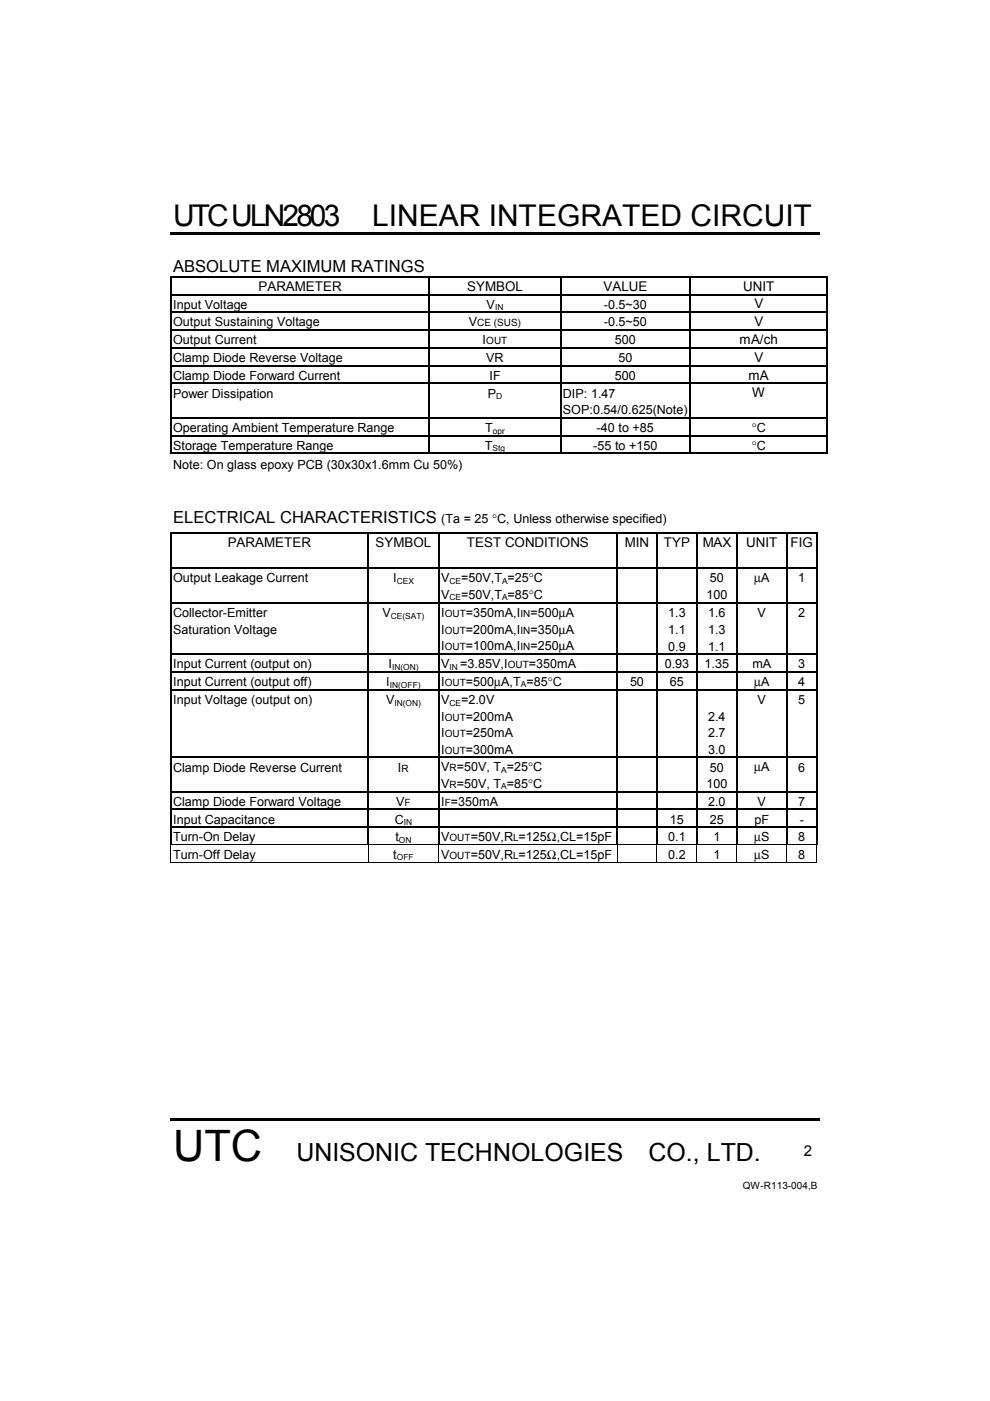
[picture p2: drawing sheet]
<svg xmlns="http://www.w3.org/2000/svg" width="210mm" height="297mm" viewBox="0 0 210 297" stroke-linecap="round" stroke-linejoin="round" font-family="sans-serif">
<defs><g id="words">
<text font-size="9.2" x="36.7" y="246.3">UTC</text>
<g font-size="6.3">
<text x="36.7" y="47.9">UTC ULN2803</text>
<text x="78.9" y="47.9">LINEAR INTEGRATED CIRCUIT</text>
</g>
<g font-size="5.3">
<text x="62.8" y="246.3">UNISONIC TECHNOLOGIES</text>
<text x="137.5" y="246.3">CO., LTD.</text>
</g>
<g font-size="3.5">
<text x="36.7" y="57.7">ABSOLUTE MAXIMUM RATINGS</text>
<text x="36.7" y="111">ELECTRICAL CHARACTERISTICS</text>
</g>
<text font-size="3.2" x="170.4" y="245.2">2</text>
<g font-size="2.8">
<text x="54.8" y="61.6">PARAMETER</text>
<text x="99" y="61.6">SYMBOL</text>
<text x="127.9" y="61.6">VALUE</text>
<text x="157.6" y="61.6">UNIT</text>
<text x="159.9" y="65.4">V</text>
<text x="159.9" y="69.2">V</text>
<text x="156.8" y="72.9">mA/ch</text>
<text x="159.9" y="76.7">V</text>
<text x="158.7" y="80.5">mA</text>
<text x="159.5" y="84.2">W</text>
<text x="48.3" y="116">PARAMETER</text>
<text x="79.6" y="116">SYMBOL</text>
<text x="99" y="116">TEST CONDITIONS</text>
<text x="132.5" y="116">MIN</text>
<text x="140.8" y="116">TYP</text>
<text x="149" y="116">MAX</text>
<text x="158.2" y="116">UNIT</text>
<text x="167.6" y="116">FIG</text>
</g>
<g font-size="2.7">
<text x="36.7" y="65.4">Input Voltage</text>
<text x="103.2" y="65.4">V</text>
<text x="128" y="65.4">-0.5~30</text>
<text x="36.7" y="69.2">Output Sustaining Voltage</text>
<text x="99.4" y="69.2">V</text>
<text x="128" y="69.2">-0.5~50</text>
<text x="36.7" y="73">Output Current</text>
<text x="36.7" y="76.8">Clamp Diode Reverse Voltage</text>
<text x="102.3" y="73">I</text>
<text x="103.1" y="76.8">VR</text>
<text x="130.4" y="73">500</text>
<text x="131.1" y="76.8">50</text>
<text x="36.7" y="80.5">Clamp Diode Forward Current</text>
<text x="103.8" y="80.5">IF</text>
<text x="130.4" y="80.5">500</text>
<text x="36.7" y="84.3">Power Dissipation</text>
<text x="103.4" y="84.3">P</text>
<text x="119.4" y="87.8">SOP:0.54/0.625(Note)</text>
<text x="119.4" y="84.3">DIP: 1.47</text>
<text x="36.7" y="91.6">Operating Ambient Temperature Range</text>
<text x="36.7" y="95.4">Storage Temperature Range</text>
<text x="102.8" y="95.4">T</text>
<text x="102.9" y="91.6">T</text>
<text x="125.8" y="95.4">-55 to +150</text>
<text x="126.5" y="91.6">-40 to +85</text>
<text x="159.4" y="95.3">°C</text>
<text x="159.4" y="91.6">°C</text>
<text x="36.7" y="99.5">Note: On glass epoxy PCB (30x30x1.6mm Cu 50%)</text>
<text x="93.6" y="111">(Ta = 25 °C, Unless otherwise specified)</text>
<text x="36.7" y="123.4">Output Leakage Current</text>
<text x="83.4" y="123.4">I</text>
<text x="93.5" y="123.4">V</text>
<text x="97.8" y="123.4">=50V,T =25°C</text>
<text x="150.5" y="123.4">50</text>
<text x="159.9" y="123.4">µA</text>
<text x="169.3" y="123.4">1</text>
<text x="36.7" y="130.9">Collector-Emitter</text>
<text x="81.1" y="130.9">V</text>
<text x="93.5" y="126.9">V</text>
<text x="93.5" y="130.9">I</text>
<text x="97.8" y="126.9">=50V,T =85°C</text>
<text x="98.8" y="130.9">=350mA,I</text>
<text x="112.5" y="130.9">=500µA</text>
<text x="141.7" y="130.9">1.3</text>
<text x="149.8" y="127">100</text>
<text x="150.1" y="130.9">1.6</text>
<text x="160.6" y="130.9">V</text>
<text x="169.3" y="130.9">2</text>
<text x="36.7" y="134.4">Saturation Voltage</text>
<text x="93.5" y="134.4">I</text>
<text x="93.5" y="137.9">I</text>
<text x="98.8" y="134.4">=200mA,I</text>
<text x="98.8" y="137.9">=100mA,I</text>
<text x="112.5" y="134.4">=350µA</text>
<text x="112.5" y="137.9">=250µA</text>
<text x="141.7" y="134.4">1.1</text>
<text x="141.7" y="137.9">0.9</text>
<text x="150.1" y="134.4">1.3</text>
<text x="150.1" y="137.9">1.1</text>
<text x="36.7" y="141.7">Input Current (output on)</text>
<text x="82.3" y="141.7">I</text>
<text x="93.5" y="141.7">V</text>
<text x="97.6" y="141.7">=3.85V,I</text>
<text x="112.2" y="141.7">=350mA</text>
<text x="140.9" y="141.7">0.93</text>
<text x="149.4" y="141.7">1.35</text>
<text x="159.5" y="141.7">mA</text>
<text x="169.3" y="141.7">3</text>
<text x="36.7" y="145.5">Input Current (output off)</text>
<text x="36.7" y="149.3">Input Voltage (output on)</text>
<text x="81.8" y="149.3">V</text>
<text x="81.9" y="145.5">I</text>
<text x="93.5" y="145.4">I</text>
<text x="93.5" y="149.3">V</text>
<text x="97.8" y="149.3">=2.0V</text>
<text x="98.8" y="145.4">=500µA,T =85°C</text>
<text x="133.6" y="145.5">50</text>
<text x="142" y="145.5">65</text>
<text x="159.9" y="145.4">µA</text>
<text x="160.6" y="149.3">V</text>
<text x="169.3" y="149.3">5</text>
<text x="169.3" y="145.5">4</text>
<text x="93.5" y="152.8">I</text>
<text x="98.8" y="152.8">=200mA</text>
<text x="150.1" y="152.8">2.4</text>
<text x="93.5" y="156.3">I</text>
<text x="93.5" y="159.8">I</text>
<text x="98.8" y="156.3">=250mA</text>
<text x="98.8" y="159.8">=300mA</text>
<text x="150.1" y="156.3">2.7</text>
<text x="150.1" y="159.8">3.0</text>
<text x="36.7" y="163.6">Clamp Diode Reverse Current</text>
<text x="84.4" y="163.6">I</text>
<text x="93.5" y="167">V =50V, T =85°C</text>
<text x="93.5" y="163.5">V =50V, T =25°C</text>
<text x="149.8" y="167">100</text>
<text x="150.5" y="163.6">50</text>
<text x="159.9" y="163.5">µA</text>
<text x="169.3" y="163.6">6</text>
<text x="36.7" y="170.9">Clamp Diode Forward Voltage</text>
<text x="84" y="170.9">V</text>
<text x="93.5" y="170.9">I =350mA</text>
<text x="150.1" y="170.9">2.0</text>
<text x="160.6" y="170.9">V</text>
<text x="169.3" y="170.9">7</text>
<text x="36.7" y="174.6">Input Capacitance</text>
<text x="36.7" y="178.4">Turn-On Delay</text>
<text x="83.7" y="174.6">C</text>
<text x="83.8" y="178.4">t</text>
<text x="93.5" y="178.4">V</text>
<text x="99.8" y="178.4">=50V,R =125Ω,CL=15pF</text>
<text x="141.7" y="178.4">0.1</text>
<text x="142" y="174.6">15</text>
<text x="150.5" y="174.6">25</text>
<text x="151.3" y="178.4">1</text>
<text x="159.9" y="178.4">µS</text>
<text x="160" y="174.6">pF</text>
<text x="169.3" y="178.4">8</text>
<text x="169.6" y="174.6">-</text>
<text x="36.7" y="182.1">Turn-Off Delay</text>
<text x="83.4" y="182.1">t</text>
<text x="93.5" y="182">V</text>
<text x="99.8" y="182">=50V,R =125Ω,CL=15pF</text>
<text x="141.7" y="182.1">0.2</text>
<text x="151.3" y="182.1">1</text>
<text x="159.9" y="182">µS</text>
<text x="169.3" y="182.1">8</text>
</g>
<g font-size="2.1">
<text x="101.2" y="69.2">CE (SUS)</text>
<text x="103.1" y="73">OUT</text>
<text x="94.3" y="130.9">OUT</text>
<text x="110.3" y="130.9">IN</text>
<text x="94.3" y="134.4">OUT</text>
<text x="94.3" y="137.9">OUT</text>
<text x="110.3" y="134.4">IN</text>
<text x="110.3" y="137.9">IN</text>
<text x="107.7" y="141.7">OUT</text>
<text x="94.3" y="145.4">OUT</text>
<text x="94.3" y="152.8">OUT</text>
<text x="94.3" y="156.3">OUT</text>
<text x="94.3" y="159.8">OUT</text>
<text x="85.1" y="163.6">R</text>
<text x="95.3" y="163.5">R</text>
<text x="95.3" y="167">R</text>
<text x="85.8" y="170.9">F</text>
<text x="94.3" y="170.9">F</text>
<text x="95.3" y="178.4">OUT</text>
<text x="108.8" y="178.4">L</text>
<text x="95.3" y="182">OUT</text>
<text x="108.8" y="182">L</text>
<text x="157.5" y="252.1">QW-R113-004,B</text>
</g>
<g font-size="1.8">
<text x="105" y="65.8">IN</text>
<text x="105.2" y="84.6">D</text>
<text x="104.4" y="95.7">Stg</text>
<text x="104.5" y="91.9">opr</text>
<text x="84.1" y="123.8">CEX</text>
<text x="95.3" y="123.7">CE</text>
<text x="106.4" y="123.7">A</text>
<text x="82.9" y="131.2">CE(SAT)</text>
<text x="95.3" y="127.3">CE</text>
<text x="106.4" y="127.3">A</text>
<text x="83.1" y="142">IN(ON)</text>
<text x="95.3" y="142">IN</text>
<text x="82.6" y="145.8">IN(OFF)</text>
<text x="83.6" y="149.6">IN(ON)</text>
<text x="95.3" y="149.6">CE</text>
<text x="110.4" y="145.8">A</text>
<text x="106.3" y="163.9">A</text>
<text x="106.3" y="167.3">A</text>
<text x="84.6" y="178.7">ON</text>
<text x="85.6" y="175">IN</text>
<text x="84.1" y="182.4">OFF</text>
</g>
</g></defs>
<g fill="#000">
<path d="M36.1 58.5h.2v.3h-.2zM36.2 49.3h137.6v.5h-137.6zM90.9 58.5h.3v.3h-.3zM118.7 58.5h.3v.3h-.3zM146.2 58.5h.3v.3h-.3zM175.3 58.5h.3v.3h-.3zM36.1 62.3h.2v.3h-.2zM36.1 66.1h.2v.2h-.2zM36.1 69.8h.2v.3h-.2zM36.1 73.6h.2v.3h-.2zM36.1 77.4h.2v.2h-.2zM90.9 62.3h.3v.3h-.3z"/>
<path d="M90.9 66.1h.3v.2h-.3zM90.9 69.8h.3v.3h-.3zM90.9 73.6h.3v.3h-.3zM90.9 77.4h.3v.2h-.3zM118.7 62.3h.3v.3h-.3zM118.7 66.1h.3v.2h-.3zM118.7 69.8h.3v.3h-.3zM118.7 73.6h.3v.3h-.3zM118.7 77.4h.3v.2h-.3zM146.2 62.3h.3v.3h-.3zM146.2 66.1h.3v.2h-.3zM146.2 69.8h.3v.3h-.3z"/>
<path d="M146.2 73.6h.3v.3h-.3zM146.2 77.4h.3v.2h-.3zM175.3 62.3h.3v.3h-.3zM175.3 66.1h.3v.2h-.3zM175.3 69.8h.3v.3h-.3zM175.3 73.6h.3v.3h-.3zM175.3 77.4h.3v.2h-.3zM36.1 81.2h.2v.2h-.2zM36.1 88.5h.2v.2h-.2zM36.1 92.2h.2v.3h-.2zM36.1 96h.2v.3h-.2zM90.9 81.2h.3v.2h-.3z"/>
<path d="M90.9 88.5h.3v.2h-.3zM90.9 92.2h.3v.3h-.3zM90.9 96h.3v.3h-.3zM118.7 81.2h.3v.2h-.3zM118.7 88.5h.3v.2h-.3zM118.7 92.2h.3v.3h-.3zM118.7 96h.3v.3h-.3zM146.2 81.2h.3v.2h-.3zM146.2 88.5h.3v.2h-.3zM146.2 92.2h.3v.3h-.3zM146.2 96h.3v.3h-.3zM175.3 81.2h.3v.2h-.3z"/>
<path d="M175.3 88.5h.3v.2h-.3zM175.3 92.2h.3v.3h-.3zM175.3 96h.3v.3h-.3zM36.1 112.9h.2v.2h-.2zM77.9 112.9h.3v.2h-.3zM92.9 112.9h.2v.2h-.2zM130.7 112.9h.3v.2h-.3zM139.2 112.9h.2v.2h-.2zM147.6 112.9h.3v.2h-.3zM156.1 112.9h.3v.2h-.3zM166.7 112.9h.2v.2h-.2zM173 112.9h.3v.2h-.3z"/>
<path d="M36.1 120.3h.2v.3h-.2zM36.1 127.8h.2v.2h-.2zM36.1 138.6h.2v.2h-.2zM77.9 120.3h.3v.3h-.3zM77.9 127.8h.3v.2h-.3zM77.9 138.6h.3v.2h-.3zM92.9 120.3h.2v.3h-.2zM92.9 127.8h.2v.2h-.2zM92.9 138.6h.2v.2h-.2zM130.7 120.3h.3v.3h-.3zM130.7 127.8h.3v.2h-.3zM130.7 138.6h.3v.2h-.3z"/>
<path d="M139.2 120.3h.2v.3h-.2zM139.2 127.8h.2v.2h-.2zM139.2 138.6h.2v.2h-.2zM147.6 120.3h.3v.3h-.3zM147.6 127.8h.3v.2h-.3zM147.6 138.6h.3v.2h-.3zM156.1 120.3h.3v.3h-.3zM156.1 127.8h.3v.2h-.3zM156.1 138.6h.3v.2h-.3zM166.7 120.3h.2v.3h-.2zM166.7 127.8h.2v.2h-.2zM166.7 138.6h.2v.2h-.2z"/>
<path d="M173 120.3h.3v.3h-.3zM173 127.8h.3v.2h-.3zM173 138.6h.3v.2h-.3zM36.1 142.3h.2v.3h-.2zM36.1 146.1h.2v.3h-.2zM77.9 142.3h.3v.3h-.3zM77.9 146.1h.3v.3h-.3zM92.9 142.3h.2v.3h-.2zM92.9 146.1h.2v.3h-.2zM130.7 142.3h.3v.3h-.3zM130.7 146.1h.3v.3h-.3zM139.2 142.3h.2v.3h-.2z"/>
<path d="M139.2 146.1h.2v.3h-.2zM147.6 142.3h.3v.3h-.3zM147.6 146.1h.3v.3h-.3zM156.1 142.3h.3v.3h-.3zM156.1 146.1h.3v.3h-.3zM166.7 142.3h.2v.3h-.2zM166.7 146.1h.2v.3h-.2zM173 142.3h.3v.3h-.3zM173 146.1h.3v.3h-.3zM36.1 160.4h.2v.3h-.2zM36.1 167.7h.2v.3h-.2zM36.1 171.5h.2v.2h-.2z"/>
<path d="M36.1 175.3h.2v.2h-.2zM36.1 179h.2v.2h-.2zM36.3 179h.2v.2h-.2zM77.9 160.4h.3v.3h-.3zM77.9 167.7h.3v.3h-.3zM77.9 171.5h.3v.2h-.3zM77.9 175.3h.3v.2h-.3zM77.9 179h.2v.2h-.2zM78.1 179l.1 .2zM78.2 179h.1v.2h-.1zM92.9 160.4h.2v.3h-.2zM92.9 167.7h.2v.3h-.2z"/>
<path d="M92.9 171.5h.2v.2h-.2zM92.9 175.3h.2v.2h-.2zM92.9 179h.2v.2h-.2zM93.1 179v.2zM93.1 179h.2v.2h-.2zM130.7 160.4h.3v.3h-.3zM130.7 167.7h.3v.3h-.3zM130.7 171.5h.3v.2h-.3zM130.7 175.3h.3v.2h-.3zM130.7 179h.2v.2h-.2zM130.9 179l.1 .2zM131 179h.1v.2h-.1z"/>
<path d="M139.2 160.4h.2v.3h-.2zM139.2 167.7h.2v.3h-.2zM139.2 171.5h.2v.2h-.2zM139.2 175.3h.2v.2h-.2zM139.2 179h.1v.2h-.1zM139.3 179l.1 .2zM139.4 179h.2v.2h-.2zM147.6 160.4h.3v.3h-.3zM147.6 167.7h.3v.3h-.3zM147.6 171.5h.3v.2h-.3zM147.6 175.3h.3v.2h-.3zM147.6 179h.2v.2h-.2z"/>
<path d="M147.8 179l.1 .2zM147.9 179h.2v.2h-.2zM156.1 160.4h.3v.3h-.3zM156.1 167.7h.3v.3h-.3zM156.1 171.5h.3v.2h-.3zM156.1 175.3h.3v.2h-.3zM156.1 179h.2v.2h-.2zM156.3 179l.1 .2zM156.4 179h.1v.2h-.1zM166.7 160.4h.2v.3h-.2zM166.7 167.7h.2v.3h-.2zM166.7 171.5h.2v.2h-.2z"/>
<path d="M166.7 175.3h.2v.2h-.2zM166.7 179h.2v.2h-.2zM166.9 179v.2zM166.9 179h.2v.2h-.2zM173 160.4h.3v.3h-.3zM173 167.7h.3v.3h-.3zM173 171.5h.3v.2h-.3zM173 175.3h.3v.2h-.3zM173 179h.2v.2h-.2zM173.2 179l.1 .2zM36.1 182.7h.2v.2h-.2zM78 182.7h.1v.2h-.1z"/>
<path d="M92.9 182.7h.2v.2h-.2zM130.7 182.7h.2v.2h-.2zM139.2 182.7h.2v.2h-.2zM147.7 182.7h.1v.2h-.1zM156.1 182.7h.2v.2h-.2zM166.7 182.7h.2v.2h-.2zM173.1 182.7h.1v.2h-.1zM36.2 237.2h137.6v.5h-137.6z"/>
</g>
<g fill="none" stroke="#000" stroke-width=".25">
<path d="M36.2 58.8v3.5M36.3 58.6h54.6M91 58.8v3.5M91.2 58.6h27.5M118.8 58.8v3.5M119 58.6h27.2M146.4 58.8v3.5M146.5 58.6h28.8M175.4 58.8v3.5M36.2 62.6v3.5M36.2 66.3v3.5M36.2 70.1v3.5"/>
<path d="M36.2 73.9v3.5M36.2 77.6v3.6M36.3 62.4h54.6M36.3 66.2h54.6M36.3 70h54.6M36.3 73.7h54.6M36.3 77.5h54.6M91 62.6v3.5M91 66.3v3.5M91 70.1v3.5M91 73.9v3.5M91 77.6v3.6"/>
<path d="M91.2 62.4h27.5M91.2 66.2h27.5M91.2 70h27.5M91.2 73.7h27.5M91.2 77.5h27.5M118.8 62.6v3.5M118.8 66.3v3.5M118.8 70.1v3.5M118.8 73.9v3.5M118.8 77.6v3.6M119 62.4h27.2M119 66.2h27.2"/>
<path d="M119 70h27.2M119 73.7h27.2M119 77.5h27.2M146.4 62.6v3.5M146.4 66.3v3.5M146.4 70.1v3.5M146.4 73.9v3.5M146.4 77.6v3.6M146.5 62.4h28.8M146.5 66.2h28.8M146.5 70h28.8M146.5 73.7h28.8"/>
<path d="M146.5 77.5h28.8M175.4 62.6v3.5M175.4 66.3v3.5M175.4 70.1v3.5M175.4 73.9v3.5M175.4 77.6v3.6M36.2 81.4v7.1M36.2 88.7v3.5M36.2 92.5v3.5M36.3 81.3h54.6M36.3 88.6h54.6M36.3 92.4h54.6"/>
<path d="M36.3 96.1h54.6M91 81.4v7.1M91 88.7v3.5M91 92.5v3.5M91.2 81.3h27.5M91.2 88.6h27.5M91.2 92.4h27.5M91.2 96.1h27.5M118.8 81.4v7.1M118.8 88.7v3.5M118.8 92.5v3.5M119 81.3h27.2"/>
<path d="M119 88.6h27.2M119 92.4h27.2M119 96.1h27.2M146.4 81.4v7.1M146.4 88.7v3.5M146.4 92.5v3.5M146.5 81.3h28.8M146.5 88.6h28.8M146.5 92.4h28.8M146.5 96.1h28.8M175.4 81.4v7.1M175.4 88.7v3.5"/>
<path d="M175.4 92.5v3.5M36.2 113.1v7.2M36.3 113h41.6M78 113.1v7.2M78.2 113h14.7M93 113.1v7.2M93.1 113h37.6M130.8 113.1v7.2M131 113h8.2M139.3 113.1v7.2M139.4 113h8.2M147.8 113.1v7.2"/>
<path d="M147.9 113h8.2M156.2 113.1v7.2M156.4 113h10.3M166.8 113.1v7.2M166.9 113h6.1M173.2 113.1v7.2M36.2 120.6v7.2M36.2 128v10.6M36.2 138.8v3.5M36.3 120.4h41.6M36.3 127.9h41.6M36.3 138.7h41.6"/>
<path d="M78 120.6v7.2M78 128v10.6M78 138.8v3.5M78.2 120.4h14.7M78.2 127.9h14.7M78.2 138.7h14.7M93 120.6v7.2M93 128v10.6M93 138.8v3.5M93.1 120.4h37.6M93.1 127.9h37.6M93.1 138.7h37.6"/>
<path d="M130.8 120.6v7.2M130.8 128v10.6M130.8 138.8v3.5M131 120.4h8.2M131 127.9h8.2M131 138.7h8.2M139.3 120.6v7.2M139.3 128v10.6M139.3 138.8v3.5M139.4 120.4h8.2M139.4 127.9h8.2M139.4 138.7h8.2"/>
<path d="M147.8 120.6v7.2M147.8 128v10.6M147.8 138.8v3.5M147.9 120.4h8.2M147.9 127.9h8.2M147.9 138.7h8.2M156.2 120.6v7.2M156.2 128v10.6M156.2 138.8v3.5M156.4 120.4h10.3M156.4 127.9h10.3M156.4 138.7h10.3"/>
<path d="M166.8 120.6v7.2M166.8 128v10.6M166.8 138.8v3.5M166.9 120.4h6.1M166.9 127.9h6.1M166.9 138.7h6.1M173.2 120.6v7.2M173.2 128v10.6M173.2 138.8v3.5M36.2 142.6v3.5M36.2 146.4v14M36.3 142.5h41.6"/>
<path d="M36.3 146.3h41.6M78 142.6v3.5M78 146.4v14M78.2 142.5h14.7M78.2 146.3h14.7M93 142.6v3.5M93 146.4v14M93.1 142.5h37.6M93.1 146.3h37.6M130.8 142.6v3.5M130.8 146.4v14M131 142.5h8.2"/>
<path d="M131 146.3h8.2M139.3 142.6v3.5M139.3 146.4v14M139.4 142.5h8.2M139.4 146.3h8.2M147.8 142.6v3.5M147.8 146.4v14M147.9 142.5h8.2M147.9 146.3h8.2M156.2 142.6v3.5M156.2 146.4v14M156.4 142.5h10.3"/>
<path d="M156.4 146.3h10.3M166.8 142.6v3.5M166.8 146.4v14M166.9 142.5h6.1M166.9 146.3h6.1M173.2 142.6v3.5M173.2 146.4v14M36.2 160.7v7M36.2 168v3.5M36.2 171.7v3.6M36.2 175.5v3.5M36.3 160.6h41.6"/>
<path d="M36.3 167.9h41.6M36.3 171.6h41.6M36.3 175.4h41.6M78 160.7v7M78 168v3.5M78 171.7v3.6M78 175.5v3.5M78.2 160.6h14.7M78.2 167.9h14.7M78.2 171.6h14.7M78.2 175.4h14.7M93 160.7v7"/>
<path d="M93 168v3.5M93 171.7v3.6M93 175.5v3.5M93.1 160.6h37.6M93.1 167.9h37.6M93.1 171.6h37.6M93.1 175.4h37.6M130.8 160.7v7M130.8 168v3.5M130.8 171.7v3.6M130.8 175.5v3.5M131 160.6h8.2"/>
<path d="M131 167.9h8.2M131 171.6h8.2M131 175.4h8.2M139.3 160.7v7M139.3 168v3.5M139.3 171.7v3.6M139.3 175.5v3.5M139.4 160.6h8.2M139.4 167.9h8.2M139.4 171.6h8.2M139.4 175.4h8.2M147.8 160.7v7"/>
<path d="M147.8 168v3.5M147.8 171.7v3.6M147.8 175.5v3.5M147.9 160.6h8.2M147.9 167.9h8.2M147.9 171.6h8.2M147.9 175.4h8.2M156.2 160.7v7M156.2 168v3.5M156.2 171.7v3.6M156.2 175.5v3.5M156.4 160.6h10.3"/>
<path d="M156.4 167.9h10.3M156.4 171.6h10.3M156.4 175.4h10.3M166.8 160.7v7M166.8 168v3.5M166.8 171.7v3.6M166.8 175.5v3.5M166.9 160.6h6.1M166.9 167.9h6.1M166.9 171.6h6.1M166.9 175.4h6.1M173.2 160.7v7"/>
<path d="M173.2 168v3.5M173.2 171.7v3.6M173.2 175.5v3.5"/>
</g>
<g fill="none" stroke="#000" stroke-width=".21">
<path d="M36.2 179.2v3.5M36.5 179.1h41.4M78 179.2v3.5M78.3 179.1h14.6M93 179.2v3.5M93.3 179.1h37.4M130.8 179.2v3.5M131.1 179.1h8.1M139.3 179.2v3.5M139.6 179.1h8M147.8 179.2v3.5M148.1 179.1h8"/>
<path d="M156.2 179.2v3.5M156.5 179.1h10.2M166.8 179.2v3.5M167.1 179.1h5.9M173.2 179.2v3.5M36.3 182.8h41.7M78.1 182.8h14.8M93.1 182.8h37.6M130.9 182.8h8.3M139.4 182.8h8.3M147.8 182.8h8.3M156.3 182.8h10.4"/>
<path d="M166.9 182.8h6.2"/>
</g>
<use href="#words"/>
</svg>
